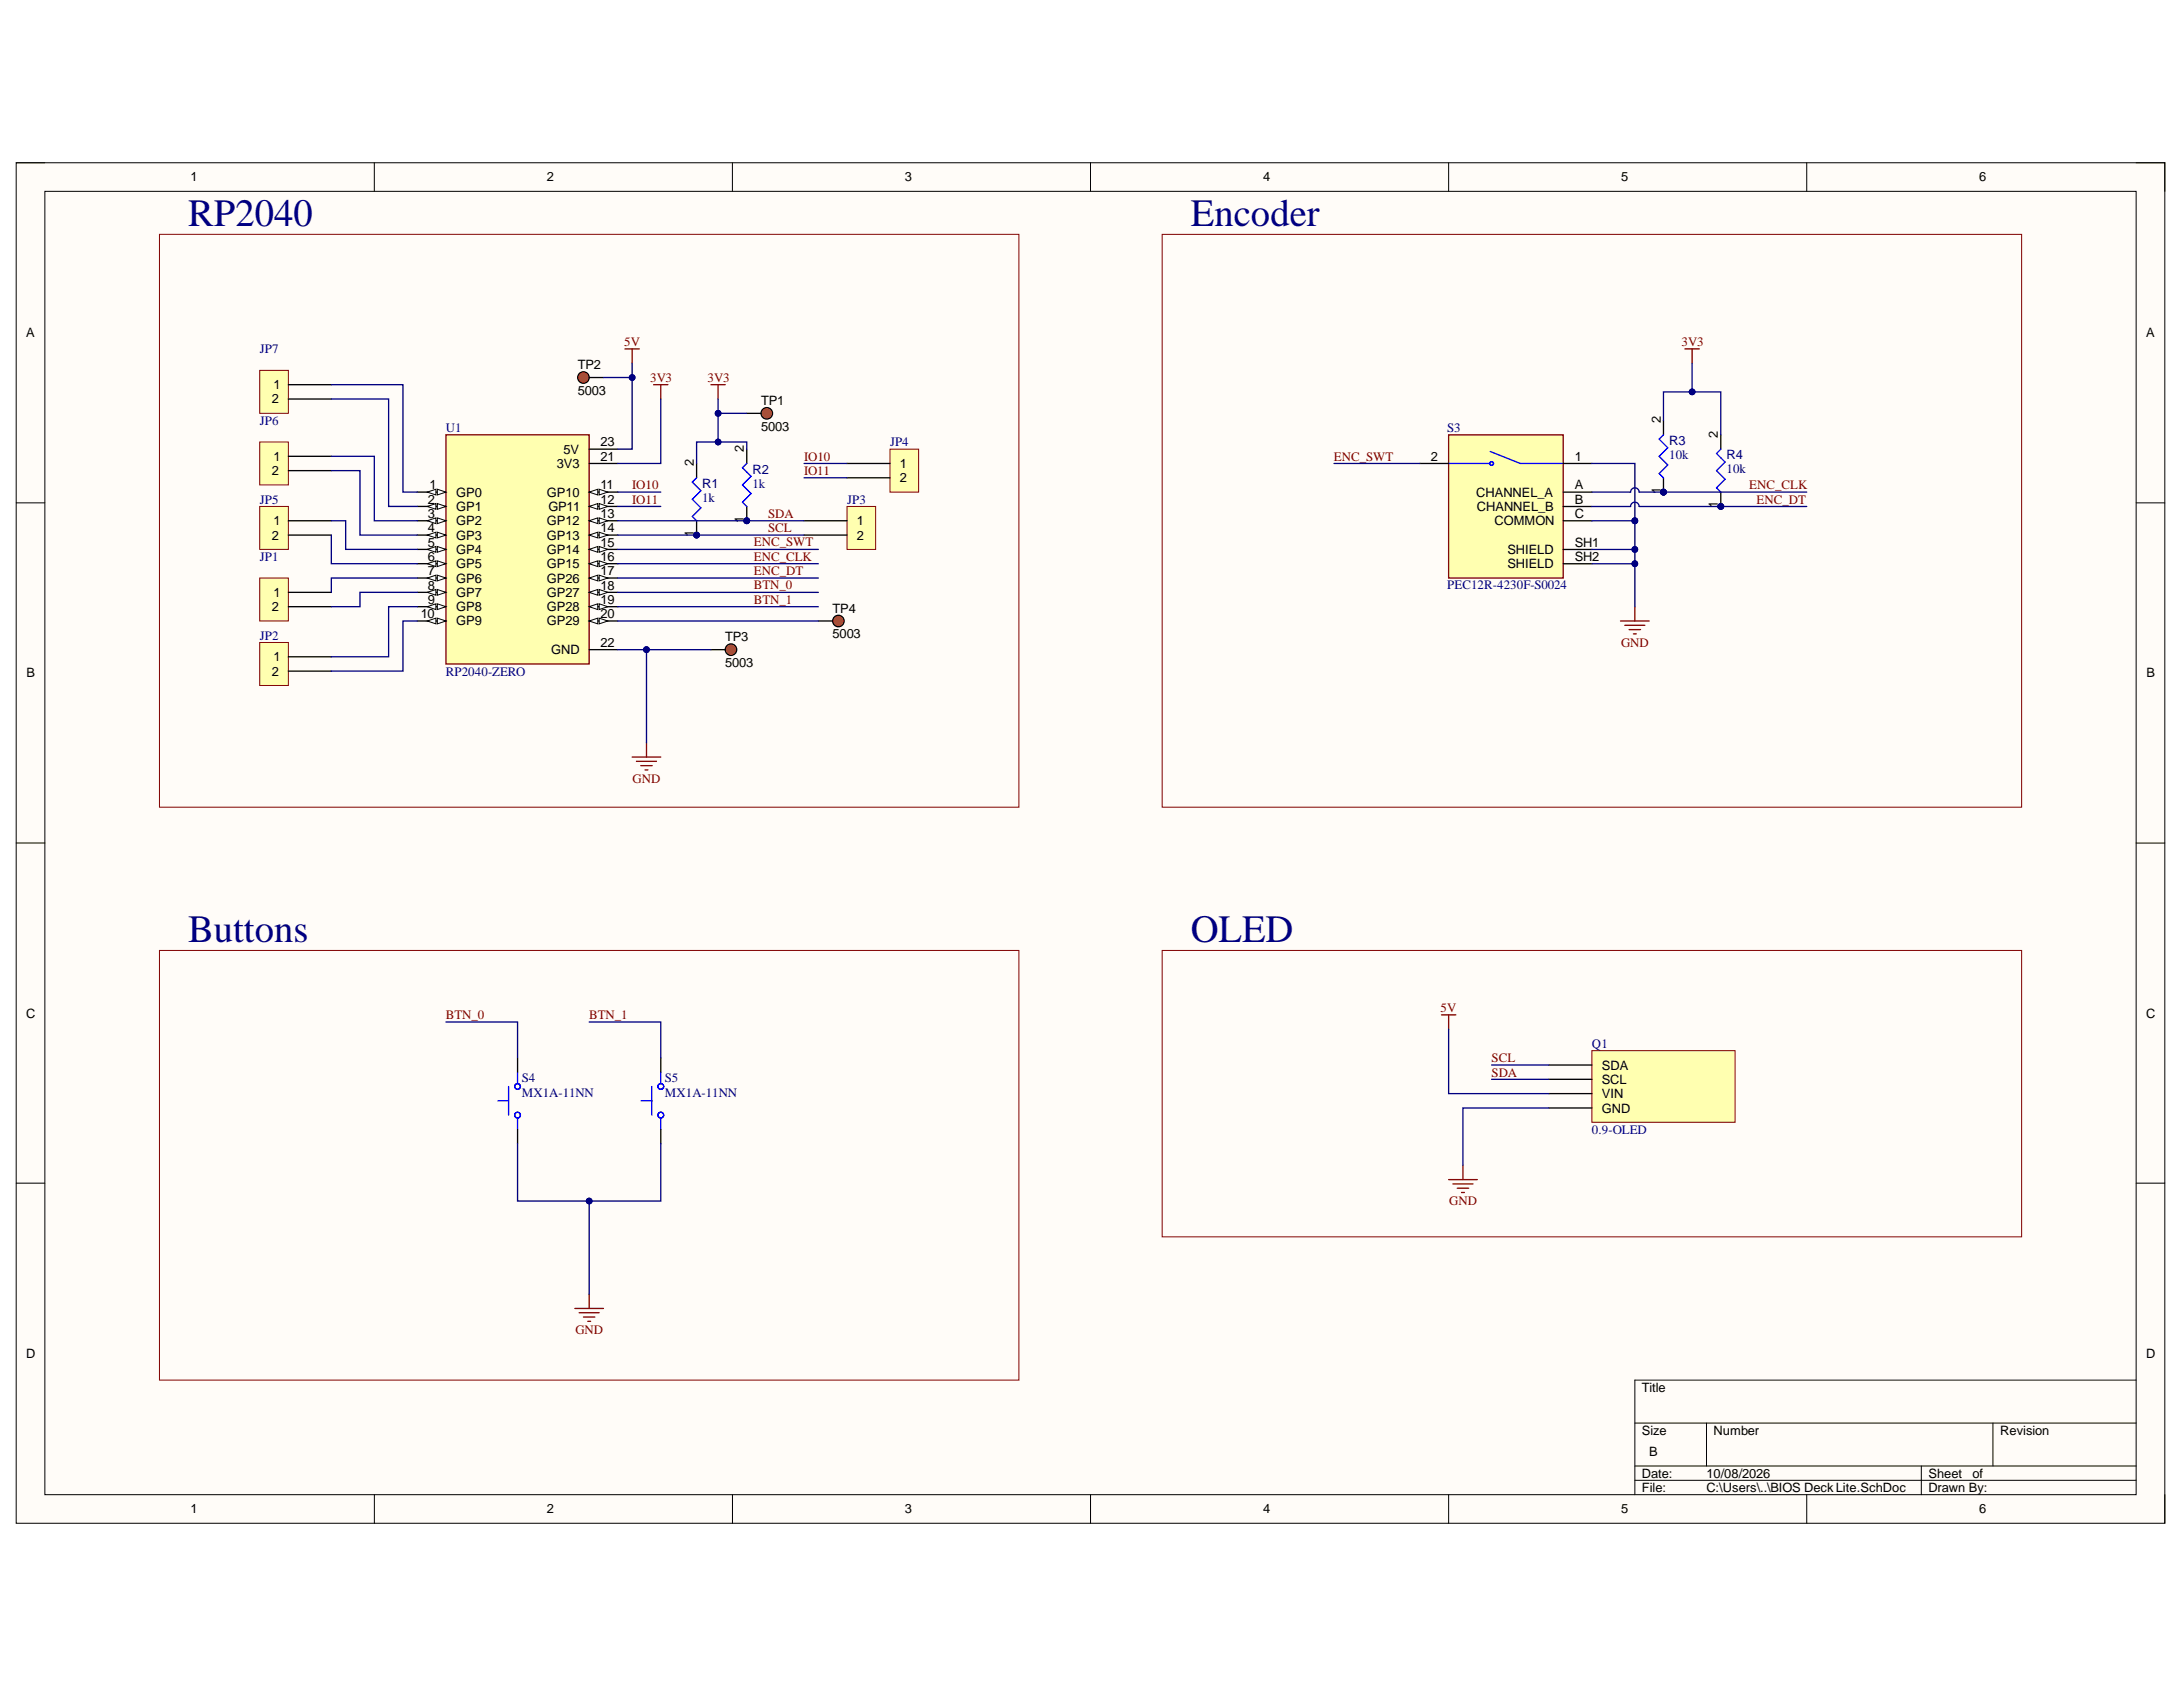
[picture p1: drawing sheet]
<svg xmlns="http://www.w3.org/2000/svg" width="279mm" height="216mm" viewBox="0 0 279 216" stroke-linecap="round" stroke-linejoin="round" font-family="sans-serif">
<defs><g id="words">
<g font-size="4.9" fill="#000080">
<text x="24.1" y="28.9">RP2040</text>
<text x="152.4" y="28.9">Encoder</text>
<text x="24.1" y="120.6">Buttons</text>
<text x="152.4" y="120.6">OLED</text>
</g>
<g font-size="1.6">
<text x="24.4" y="23.2">1</text>
<text x="70" y="23.2">2</text>
<text x="115.8" y="23.2">3</text>
<text x="161.7" y="23.2">4</text>
<text x="207.5" y="23.2">5</text>
<text x="253.3" y="23.2">6</text>
<text x="3.3" y="43.2">A</text>
<text x="73.9" y="47.2">TP2</text>
<text x="274.7" y="43.2">A</text>
<text x="34.8" y="51.6">2</text>
<text x="35" y="49.8">1</text>
<text x="73.9" y="50.5">5003</text>
<text x="97.4" y="51.8">TP1</text>
<text x="35" y="59">1</text>
<text x="71.3" y="59.9">3V3</text>
<text x="72.1" y="58.1">5V</text>
<text x="76.9" y="57.1">23</text>
<text x="76.9" y="59">21</text>
<text x="88.8" y="59.7" transform="rotate(-90 88.8 59.7)">2</text>
<text x="95.2" y="57.8" transform="rotate(-90 95.2 57.8)">2</text>
<text x="97.4" y="55.1">5003</text>
<text x="115.2" y="59.9">1</text>
<text x="183.1" y="59">2</text>
<text x="201.6" y="59">1</text>
<text x="212.6" y="54.2" transform="rotate(-90 212.6 54.2)">2</text>
<text x="219.9" y="56" transform="rotate(-90 219.9 56)">2</text>
<text x="34.8" y="60.8">2</text>
<text x="54.8" y="64.5">2</text>
<text x="55" y="62.6">1</text>
<text x="58.4" y="63.6">GP0</text>
<text x="58.4" y="65.4">GP1</text>
<text x="70" y="63.6">GP10</text>
<text x="70.2" y="65.4">GP11</text>
<text x="76.9" y="62.6">11</text>
<text x="76.9" y="64.5">12</text>
<text x="115.2" y="61.7">2</text>
<text x="189" y="63.6">CHANNEL_A</text>
<text x="189" y="65.4">CHANNEL_B</text>
<text x="201.6" y="62.6">A</text>
<text x="201.6" y="64.5">B</text>
<text x="212.6" y="63.2" transform="rotate(-90 212.6 63.2)">1</text>
<text x="219.9" y="65.1" transform="rotate(-90 219.9 65.1)">1</text>
<text x="34.8" y="69.1">2</text>
<text x="35" y="67.2">1</text>
<text x="54.8" y="66.3">3</text>
<text x="54.8" y="68.1">4</text>
<text x="54.8" y="70">5</text>
<text x="54.8" y="71.8">6</text>
<text x="58.4" y="67.2">GP2</text>
<text x="58.4" y="69.1">GP3</text>
<text x="58.4" y="70.9">GP4</text>
<text x="70" y="67.2">GP12</text>
<text x="70" y="69.1">GP13</text>
<text x="70" y="70.9">GP14</text>
<text x="76.9" y="66.3">13</text>
<text x="76.9" y="68.1">14</text>
<text x="76.9" y="70">15</text>
<text x="76.9" y="71.8">16</text>
<text x="88.8" y="68.7" transform="rotate(-90 88.8 68.7)">1</text>
<text x="95.2" y="66.9" transform="rotate(-90 95.2 66.9)">1</text>
<text x="109.7" y="67.2">1</text>
<text x="109.7" y="69.1">2</text>
<text x="191.3" y="67.2">COMMON</text>
<text x="192.9" y="70.9">SHIELD</text>
<text x="201.6" y="66.3">C</text>
<text x="201.6" y="70">SH1</text>
<text x="201.6" y="71.8">SH2</text>
<text x="35" y="76.4">1</text>
<text x="54.8" y="73.6">7</text>
<text x="54.8" y="75.5">8</text>
<text x="54.8" y="77.3">9</text>
<text x="58.4" y="72.7">GP5</text>
<text x="58.4" y="74.5">GP6</text>
<text x="58.4" y="76.4">GP7</text>
<text x="70" y="72.7">GP15</text>
<text x="70" y="74.5">GP26</text>
<text x="70" y="76.4">GP27</text>
<text x="76.9" y="73.6">17</text>
<text x="76.9" y="75.5">18</text>
<text x="76.9" y="77.3">19</text>
<text x="192.9" y="72.7">SHIELD</text>
<text x="34.8" y="78.2">2</text>
<text x="53.8" y="79.1">10</text>
<text x="58.4" y="78.2">GP8</text>
<text x="58.4" y="80">GP9</text>
<text x="70" y="78.2">GP28</text>
<text x="70" y="80">GP29</text>
<text x="70.6" y="83.7">GND</text>
<text x="76.9" y="79.1">20</text>
<text x="76.9" y="82.8">22</text>
<text x="92.8" y="82.1">TP3</text>
<text x="106.6" y="78.4">TP4</text>
<text x="106.6" y="81.7">5003</text>
<text x="3.4" y="86.7">B</text>
<text x="34.8" y="86.5">2</text>
<text x="35" y="84.6">1</text>
<text x="92.8" y="85.4">5003</text>
<text x="274.7" y="86.7">B</text>
<text x="3.3" y="130.2">C</text>
<text x="274.7" y="130.2">C</text>
<text x="205" y="136.9">SDA</text>
<text x="205" y="140.5">VIN</text>
<text x="205" y="142.4">GND</text>
<text x="205" y="138.7">SCL</text>
<text x="3.3" y="173.8">D</text>
<text x="274.7" y="173.8">D</text>
<text x="210.1" y="178.1">Title</text>
<text x="210.1" y="183.6">Size</text>
<text x="219.3" y="183.6">Number</text>
<text x="256" y="183.6">Revision</text>
<text x="210.1" y="189.1">Date:</text>
<text x="210.1" y="190.9">File:</text>
<text x="211.1" y="186.4">B</text>
<text x="218.4" y="189.1">10/08/2026</text>
<text x="218.4" y="190.9">C:\Users\..\BIOS DeckLite.SchDoc</text>
<text x="246.8" y="189.1">Sheet</text>
<text x="246.8" y="190.9">Drawn By:</text>
<text x="252.4" y="189.1">of</text>
<text x="24.4" y="193.7">1</text>
<text x="70" y="193.7">2</text>
<text x="115.8" y="193.7">3</text>
<text x="161.7" y="193.7">4</text>
<text x="207.5" y="193.7">5</text>
<text x="253.3" y="193.7">6</text>
</g>
<g font-size="1.6" fill="#000080">
<text x="33.2" y="45.2">JP7</text>
<text x="33.2" y="54.4">JP6</text>
<text x="57.1" y="55.3">U1</text>
<text x="113.9" y="57.1">JP4</text>
<text x="185.2" y="55.3">S3</text>
<text x="213.7" y="58.8">10k</text>
<text x="213.7" y="57">R3</text>
<text x="221" y="58.8">R4</text>
<text x="33.2" y="64.4">JP5</text>
<text x="89.9" y="64.3">1k</text>
<text x="89.9" y="62.5">R1</text>
<text x="96.3" y="62.5">1k</text>
<text x="96.3" y="60.6">R2</text>
<text x="108.4" y="64.4">JP3</text>
<text x="221" y="60.6">10k</text>
<text x="33.2" y="71.8">JP1</text>
<text x="185.2" y="75.4">PEC12R-4230F-S0024</text>
<text x="33.2" y="81.9">JP2</text>
<text x="57.1" y="86.5">RP2040-ZERO</text>
<text x="203.8" y="134.1">Q1</text>
<text x="66.8" y="138.5">S4</text>
<text x="66.8" y="140.4">MX1A-11NN</text>
<text x="85.1" y="138.5">S5</text>
<text x="85.1" y="140.4">MX1A-11NN</text>
<text x="203.8" y="145.1">0.9-OLED</text>
</g>
<g font-size="1.6" fill="#800000">
<text x="79.9" y="44.3">5V</text>
<text x="215.2" y="44.3">3V3</text>
<text x="83.2" y="48.9">3V3</text>
<text x="90.6" y="48.9">3V3</text>
<text x="102.9" y="58.9">IO10</text>
<text x="170.7" y="58.9">ENC_SWT</text>
<text x="80.9" y="62.6">IO10</text>
<text x="80.9" y="64.4">IO11</text>
<text x="102.9" y="60.8">IO11</text>
<text x="223.9" y="62.6">ENC_CLK</text>
<text x="224.8" y="64.4">ENC_DT</text>
<text x="96.5" y="69.9">ENC_SWT</text>
<text x="96.5" y="71.8">ENC_CLK</text>
<text x="98.3" y="66.3">SDA</text>
<text x="98.3" y="68.1">SCL</text>
<text x="96.5" y="73.6">ENC_DT</text>
<text x="96.5" y="75.4">BTN_0</text>
<text x="96.5" y="77.3">BTN_1</text>
<text x="207.5" y="82.8">GND</text>
<text x="81" y="100.2">GND</text>
<text x="57.1" y="130.5">BTN_0</text>
<text x="75.4" y="130.5">BTN_1</text>
<text x="184.4" y="129.5">5V</text>
<text x="190.9" y="137.8">SDA</text>
<text x="190.9" y="136">SCL</text>
<text x="185.5" y="154.3">GND</text>
<text x="73.6" y="170.8">GND</text>
</g>
</g></defs>
<path d="M2.1 20.8h275v174.1h-275z" fill-rule="evenodd" fill="#fffcf8"/>
<path d="M2.1 20.8h275v174.1h-275z" fill="none" stroke="#000" stroke-width=".13"/>
<path d="M5.7 24.5h267.7v166.8h-267.7z" fill-rule="evenodd" fill="#fffcf8"/>
<g fill="none" stroke="#000" stroke-width=".13">
<path d="M2.1 20.8h3.6M5.7 24.5h267.7v166.8h-267.7zM47.9 20.8v3.7M93.7 20.8v3.7M139.6 20.8v3.7M185.4 20.8v3.7M231.2 20.8v3.7M273.4 20.8h3.7v3.7M2.1 64.4h3.6M273.4 64.4h3.7M2.1 107.9h3.6M273.4 107.9h3.7"/>
<path d="M2.1 151.4h3.6M273.4 151.4h3.7M273.4 176.6h-64.2v14.7M47.9 191.3v3.6M93.7 191.3v3.6M139.6 191.3v3.6M185.4 191.3v3.6M209.2 182.1h64.2M209.2 187.6h64.2M209.2 189.4h64.2M218.4 182.1v5.5M231.2 191.3v3.6"/>
<path d="M245.9 187.6v3.7M255.1 182.1v5.5M277.1 191.3v3.6"/>
</g>
<path d="M20.4 30h110v73.3h-110zM20.4 121.6h110v55h-110z" fill="none" stroke="#800000" stroke-width=".13"/>
<path d="M91 49.2h1.8M91.9 49.2v1.9M80.9 96.9h3.7M81.5 97.4h2.5M82 98h1.5M82.6 98.5h.3M82.7 95.1v1.8M73.6 167.5h3.6M74.1 168h2.6M74.7 168.6h1.4M75.2 169.1h.4M75.4 165.6v1.9" fill="none" stroke="#800000" stroke-width=".17"/>
<g fill="none" stroke="#00f" stroke-width=".17">
<path d="M65.1 139v3.7M66.2 137.2v1.5M83.4 139v3.7M84.6 137.2v1.5M63.7 140.9h1.4M66.2 143.1v1.4M82.1 140.9h1.3M84.6 143.1v1.4"/>
<circle cx="66.2" cy="139" r=".36"/>
<circle cx="84.6" cy="139" r=".37"/>
<circle cx="66.2" cy="142.7" r=".37"/>
<circle cx="84.6" cy="142.7" r=".37"/>
</g>
<path d="M66.2 135.4v1.8M84.6 135.4v1.8M66.2 144.5v1.9M84.6 144.5v1.9" fill="none" stroke="#000" stroke-width=".17"/>
<path d="M185.4 55.7h14.7v18.3h-14.7z" fill-rule="evenodd" fill="#ffffb0"/>
<g fill="none" stroke="#800000" stroke-width=".17">
<path d="M185.4 55.7h14.7v18.3h-14.7zM215.7 44.6h1.8M216.6 44.6v1.9M207.4 79.5h3.7M209.2 77.6v1.9M208 80h2.5M208.5 80.6h1.5M209.1 81.1h.3M184.5 129.9h1.8M185.4 129.9v1.8M185.4 151h3.7M186 151.5h2.5"/>
<path d="M186.5 152.1h1.5M187.1 152.6h.3M187.2 149.1v1.9"/>
</g>
<g fill="none" stroke="#00f" stroke-width=".17">
<path d="M185.4 59.3h5.2M190.7 57.8l3.9 1.5h5.5"/>
<circle cx="190.9" cy="59.3" r=".24"/>
</g>
<path d="M181.7 59.3h3.7M200.1 59.3h3.6M200.1 63h3.6M200.1 64.8h3.6M200.1 66.7h3.6M200.1 70.3h3.6M200.1 72.1h3.6" fill="none" stroke="#000" stroke-width=".17"/>
<path d="M148.7 30h110v73.3h-110zM148.7 121.6h110v36.7h-110z" fill="none" stroke="#800000" stroke-width=".13"/>
<path d="M57.1 55.6h18.3v29.4h-18.3z" fill-rule="evenodd" fill="#ffffb0"/>
<path d="M57.1 55.6h18.3v29.4h-18.3z" fill="none" stroke="#800000" stroke-width=".17"/>
<path d="M53.4 63h3.7" fill="none" stroke="#000" stroke-width=".17"/>
<path d="M56 62.6l1.1 .4-1.1 .3z" fill="#f8fcff"/>
<path d="M56 62.6l1.1 .4-1.1 .3z" fill="none" stroke="#000" stroke-width=".13"/>
<path d="M54.7 63l1.1-.4v.7z" fill="#f8fcff"/>
<path d="M54.7 63l1.1-.4v.7z" fill="none" stroke="#000" stroke-width=".13"/>
<path d="M53.4 64.8h3.7" fill="none" stroke="#000" stroke-width=".17"/>
<path d="M56 64.4l1.1 .4-1.1 .4z" fill="#f8fcff"/>
<path d="M56 64.4l1.1 .4-1.1 .4z" fill="none" stroke="#000" stroke-width=".13"/>
<path d="M54.7 64.8l1.1-.4v.8z" fill="#f8fcff"/>
<path d="M54.7 64.8l1.1-.4v.8z" fill="none" stroke="#000" stroke-width=".13"/>
<path d="M53.4 66.6h3.7" fill="none" stroke="#000" stroke-width=".17"/>
<path d="M56 66.3l1.1 .3-1.1 .4z" fill="#f8fcff"/>
<path d="M56 66.3l1.1 .3-1.1 .4z" fill="none" stroke="#000" stroke-width=".13"/>
<path d="M54.7 66.6l1.1-.3v.7z" fill="#f8fcff"/>
<path d="M54.7 66.6l1.1-.3v.7z" fill="none" stroke="#000" stroke-width=".13"/>
<path d="M53.4 68.5h3.7" fill="none" stroke="#000" stroke-width=".17"/>
<path d="M56 68.1l1.1 .4-1.1 .3z" fill="#f8fcff"/>
<path d="M56 68.1l1.1 .4-1.1 .3z" fill="none" stroke="#000" stroke-width=".13"/>
<path d="M54.7 68.5l1.1-.4v.7z" fill="#f8fcff"/>
<path d="M54.7 68.5l1.1-.4v.7z" fill="none" stroke="#000" stroke-width=".13"/>
<path d="M53.4 70.3h3.7" fill="none" stroke="#000" stroke-width=".17"/>
<path d="M56 69.9l1.1 .4-1.1 .4z" fill="#f8fcff"/>
<path d="M56 69.9l1.1 .4-1.1 .4z" fill="none" stroke="#000" stroke-width=".13"/>
<path d="M54.7 70.3l1.1-.4v.8z" fill="#f8fcff"/>
<path d="M54.7 70.3l1.1-.4v.8z" fill="none" stroke="#000" stroke-width=".13"/>
<path d="M53.4 72.1h3.7" fill="none" stroke="#000" stroke-width=".17"/>
<path d="M56 71.8l1.1 .3-1.1 .4z" fill="#f8fcff"/>
<path d="M56 71.8l1.1 .3-1.1 .4z" fill="none" stroke="#000" stroke-width=".13"/>
<path d="M54.7 72.1l1.1-.3v.7z" fill="#f8fcff"/>
<path d="M54.7 72.1l1.1-.3v.7z" fill="none" stroke="#000" stroke-width=".13"/>
<path d="M53.4 74h3.7" fill="none" stroke="#000" stroke-width=".17"/>
<path d="M56 73.6l1.1 .4-1.1 .3z" fill="#f8fcff"/>
<path d="M56 73.6l1.1 .4-1.1 .3z" fill="none" stroke="#000" stroke-width=".13"/>
<path d="M54.7 74l1.1-.4v.7z" fill="#f8fcff"/>
<path d="M54.7 74l1.1-.4v.7z" fill="none" stroke="#000" stroke-width=".13"/>
<path d="M53.4 75.8h3.7" fill="none" stroke="#000" stroke-width=".17"/>
<path d="M56 75.4l1.1 .4-1.1 .4z" fill="#f8fcff"/>
<path d="M56 75.4l1.1 .4-1.1 .4z" fill="none" stroke="#000" stroke-width=".13"/>
<path d="M54.7 75.8l1.1-.4v.8z" fill="#f8fcff"/>
<path d="M54.7 75.8l1.1-.4v.8z" fill="none" stroke="#000" stroke-width=".13"/>
<path d="M53.4 77.6h3.7" fill="none" stroke="#000" stroke-width=".17"/>
<path d="M56 77.3l1.1 .3-1.1 .4z" fill="#f8fcff"/>
<path d="M56 77.3l1.1 .3-1.1 .4z" fill="none" stroke="#000" stroke-width=".13"/>
<path d="M54.7 77.6l1.1-.3v.7z" fill="#f8fcff"/>
<path d="M54.7 77.6l1.1-.3v.7z" fill="none" stroke="#000" stroke-width=".13"/>
<path d="M53.4 79.5h3.7" fill="none" stroke="#000" stroke-width=".17"/>
<path d="M56 79.1l1.1 .4-1.1 .3z" fill="#f8fcff"/>
<path d="M56 79.1l1.1 .4-1.1 .3z" fill="none" stroke="#000" stroke-width=".13"/>
<path d="M54.7 79.5l1.1-.4v.7z" fill="#f8fcff"/>
<path d="M54.7 79.5l1.1-.4v.7z" fill="none" stroke="#000" stroke-width=".13"/>
<path d="M75.4 57.5h3.7M75.4 59.3h3.7M75.4 63h3.7" fill="none" stroke="#000" stroke-width=".17"/>
<path d="M75.4 63l1.1-.4v.7z" fill="#f8fcff"/>
<path d="M75.4 63l1.1-.4v.7z" fill="none" stroke="#000" stroke-width=".13"/>
<path d="M76.7 62.6l1.1 .4-1.1 .3z" fill="#f8fcff"/>
<path d="M76.7 62.6l1.1 .4-1.1 .3z" fill="none" stroke="#000" stroke-width=".13"/>
<path d="M75.4 64.8h3.7" fill="none" stroke="#000" stroke-width=".17"/>
<path d="M75.4 64.8l1.1-.4v.8z" fill="#f8fcff"/>
<path d="M75.4 64.8l1.1-.4v.8z" fill="none" stroke="#000" stroke-width=".13"/>
<path d="M76.7 64.4l1.1 .4-1.1 .4z" fill="#f8fcff"/>
<path d="M76.7 64.4l1.1 .4-1.1 .4z" fill="none" stroke="#000" stroke-width=".13"/>
<path d="M75.4 66.6h3.7" fill="none" stroke="#000" stroke-width=".17"/>
<path d="M75.4 66.6l1.1-.3v.7z" fill="#f8fcff"/>
<path d="M75.4 66.6l1.1-.3v.7z" fill="none" stroke="#000" stroke-width=".13"/>
<path d="M76.7 66.3l1.1 .3-1.1 .4z" fill="#f8fcff"/>
<path d="M76.7 66.3l1.1 .3-1.1 .4z" fill="none" stroke="#000" stroke-width=".13"/>
<path d="M75.4 68.5h3.7" fill="none" stroke="#000" stroke-width=".17"/>
<path d="M75.4 68.5l1.1-.4v.7z" fill="#f8fcff"/>
<path d="M75.4 68.5l1.1-.4v.7z" fill="none" stroke="#000" stroke-width=".13"/>
<path d="M76.7 68.1l1.1 .4-1.1 .3z" fill="#f8fcff"/>
<path d="M76.7 68.1l1.1 .4-1.1 .3z" fill="none" stroke="#000" stroke-width=".13"/>
<path d="M75.4 70.3h3.7" fill="none" stroke="#000" stroke-width=".17"/>
<path d="M75.4 70.3l1.1-.4v.8z" fill="#f8fcff"/>
<path d="M75.4 70.3l1.1-.4v.8z" fill="none" stroke="#000" stroke-width=".13"/>
<path d="M76.7 69.9l1.1 .4-1.1 .4z" fill="#f8fcff"/>
<path d="M76.7 69.9l1.1 .4-1.1 .4z" fill="none" stroke="#000" stroke-width=".13"/>
<path d="M75.4 72.1h3.7" fill="none" stroke="#000" stroke-width=".17"/>
<path d="M75.4 72.1l1.1-.3v.7z" fill="#f8fcff"/>
<path d="M75.4 72.1l1.1-.3v.7z" fill="none" stroke="#000" stroke-width=".13"/>
<path d="M76.7 71.8l1.1 .3-1.1 .4z" fill="#f8fcff"/>
<path d="M76.7 71.8l1.1 .3-1.1 .4z" fill="none" stroke="#000" stroke-width=".13"/>
<path d="M75.4 74h3.7" fill="none" stroke="#000" stroke-width=".17"/>
<path d="M75.4 74l1.1-.4v.7z" fill="#f8fcff"/>
<path d="M75.4 74l1.1-.4v.7z" fill="none" stroke="#000" stroke-width=".13"/>
<path d="M76.7 73.6l1.1 .4-1.1 .3z" fill="#f8fcff"/>
<path d="M76.7 73.6l1.1 .4-1.1 .3z" fill="none" stroke="#000" stroke-width=".13"/>
<path d="M75.4 75.8h3.7" fill="none" stroke="#000" stroke-width=".17"/>
<path d="M75.4 75.8l1.1-.4v.8z" fill="#f8fcff"/>
<path d="M75.4 75.8l1.1-.4v.8z" fill="none" stroke="#000" stroke-width=".13"/>
<path d="M76.7 75.4l1.1 .4-1.1 .4z" fill="#f8fcff"/>
<path d="M76.7 75.4l1.1 .4-1.1 .4z" fill="none" stroke="#000" stroke-width=".13"/>
<path d="M75.4 77.6h3.7" fill="none" stroke="#000" stroke-width=".17"/>
<path d="M75.4 77.6l1.1-.3v.7z" fill="#f8fcff"/>
<path d="M75.4 77.6l1.1-.3v.7z" fill="none" stroke="#000" stroke-width=".13"/>
<path d="M76.7 77.3l1.1 .3-1.1 .4z" fill="#f8fcff"/>
<path d="M76.7 77.3l1.1 .3-1.1 .4z" fill="none" stroke="#000" stroke-width=".13"/>
<path d="M75.4 79.5h3.7" fill="none" stroke="#000" stroke-width=".17"/>
<path d="M75.4 79.5l1.1-.4v.7z" fill="#f8fcff"/>
<path d="M75.4 79.5l1.1-.4v.7z" fill="none" stroke="#000" stroke-width=".13"/>
<path d="M76.7 79.1l1.1 .4-1.1 .3z" fill="#f8fcff"/>
<path d="M76.7 79.1l1.1 .4-1.1 .3z" fill="none" stroke="#000" stroke-width=".13"/>
<path d="M75.4 83.1h3.7" fill="none" stroke="#000" stroke-width=".17"/>
<path d="M80 44.7h1.8M80.9 44.7v1.8M83.7 49.2h1.8M84.6 49.2v1.9" fill="none" stroke="#800000" stroke-width=".17"/>
<path d="M203.7 134.5h18.4v9.1h-18.4z" fill-rule="evenodd" fill="#ffffb0"/>
<path d="M203.7 134.5h18.4v9.1h-18.4z" fill="none" stroke="#800000" stroke-width=".13"/>
<path d="M198.2 140h5.5M198.2 136.3h5.5M198.2 138.1h5.5M198.2 141.8h5.5" fill="none" stroke="#000" stroke-width=".17"/>
<path d="M33.2 74h3.7v5.5h-3.7z" fill-rule="evenodd" fill="#ffffb0"/>
<path d="M33.2 74h3.7v5.5h-3.7z" fill="none" stroke="#800000" stroke-width=".13"/>
<path d="M36.9 75.8h5.5M36.9 77.6h5.5" fill="none" stroke="#000" stroke-width=".17"/>
<path d="M33.2 82.2h3.7v5.5h-3.7z" fill-rule="evenodd" fill="#ffffb0"/>
<path d="M33.2 82.2h3.7v5.5h-3.7z" fill="none" stroke="#800000" stroke-width=".13"/>
<path d="M36.9 84.1h5.5M36.9 85.9h5.5" fill="none" stroke="#000" stroke-width=".17"/>
<path d="M108.4 64.8h3.7v5.5h-3.7z" fill-rule="evenodd" fill="#ffffb0"/>
<path d="M108.4 64.8h3.7v5.5h-3.7z" fill="none" stroke="#800000" stroke-width=".13"/>
<path d="M102.9 66.6h5.5M102.9 68.5h5.5" fill="none" stroke="#000" stroke-width=".17"/>
<path d="M113.9 57.5h3.7v5.5h-3.7z" fill-rule="evenodd" fill="#ffffb0"/>
<path d="M113.9 57.5h3.7v5.5h-3.7z" fill="none" stroke="#800000" stroke-width=".13"/>
<path d="M108.4 59.3h5.5M108.4 61.1h5.5" fill="none" stroke="#000" stroke-width=".17"/>
<circle cx="98.1" cy="52.9" r=".73" fill="#fd8300"/>
<g fill="none" stroke="#000" stroke-width=".17">
<path d="M95.6 52.9h1.8"/>
<circle cx="98.1" cy="52.9" r=".73"/>
</g>
<circle cx="74.7" cy="48.3" r=".73" fill="#fd8300"/>
<g fill="none" stroke="#000" stroke-width=".17">
<path d="M75.4 48.3h1.8"/>
<circle cx="74.7" cy="48.3" r=".73"/>
</g>
<circle cx="212.9" cy="63" r=".37" fill="#000080"/>
<circle cx="212.9" cy="63" r=".37" fill="none" stroke="#000080" stroke-width=".13"/>
<path d="M212.9 53.8v1.9M212.9 61.2v1.8" fill="none" stroke="#000" stroke-width=".17"/>
<circle cx="212.9" cy="63" r=".37" fill="#000080"/>
<circle cx="212.9" cy="63" r=".37" fill="none" stroke="#000080" stroke-width=".13"/>
<path d="M212.9 55.7l-.5 .5 1.1 1.1-1.1 1.1 1.1 1.1-1.1 1.1 .5 .6" fill="none" stroke="#00f" stroke-width=".17"/>
<circle cx="220.2" cy="64.8" r=".37" fill="#000080"/>
<circle cx="220.2" cy="64.8" r=".37" fill="none" stroke="#000080" stroke-width=".13"/>
<path d="M220.2 55.7v1.8M220.2 63v1.8" fill="none" stroke="#000" stroke-width=".17"/>
<circle cx="220.2" cy="64.8" r=".37" fill="#000080"/>
<circle cx="220.2" cy="64.8" r=".37" fill="none" stroke="#000080" stroke-width=".13"/>
<path d="M220.2 57.5l-.5 .5 1.1 1.1-1.1 1.1 1.1 1.1-1.1 1.1 .5 .6" fill="none" stroke="#00f" stroke-width=".17"/>
<circle cx="89.2" cy="68.5" r=".36" fill="#000080"/>
<circle cx="89.2" cy="68.5" r=".36" fill="none" stroke="#000080" stroke-width=".13"/>
<path d="M89.2 59.3v1.8M89.2 66.6v1.9" fill="none" stroke="#000" stroke-width=".17"/>
<circle cx="89.2" cy="68.5" r=".36" fill="#000080"/>
<circle cx="89.2" cy="68.5" r=".36" fill="none" stroke="#000080" stroke-width=".13"/>
<path d="M89.2 61.1l-.6 .6 1.1 1.1-1.1 1.1 1.1 1.1-1.1 1.1 .6 .5" fill="none" stroke="#00f" stroke-width=".17"/>
<circle cx="95.6" cy="66.6" r=".37" fill="#000080"/>
<circle cx="95.6" cy="66.6" r=".37" fill="none" stroke="#000080" stroke-width=".13"/>
<path d="M95.6 57.5v1.8M95.6 64.8v1.8" fill="none" stroke="#000" stroke-width=".17"/>
<circle cx="95.6" cy="66.6" r=".37" fill="#000080"/>
<circle cx="95.6" cy="66.6" r=".37" fill="none" stroke="#000080" stroke-width=".13"/>
<path d="M95.6 59.3l-.6 .6 1.1 1.1-1.1 1.1 1.1 1.1-1.1 1.1 .6 .5" fill="none" stroke="#00f" stroke-width=".17"/>
<circle cx="93.6" cy="83.1" r=".73" fill="#fd8300"/>
<g fill="none" stroke="#000" stroke-width=".17">
<path d="M91 83.1h1.8"/>
<circle cx="93.6" cy="83.1" r=".73"/>
</g>
<path d="M33.2 56.6h3.7v5.5h-3.7z" fill-rule="evenodd" fill="#ffffb0"/>
<path d="M33.2 56.6h3.7v5.5h-3.7z" fill="none" stroke="#800000" stroke-width=".13"/>
<path d="M36.9 58.4h5.5M36.9 60.2h5.5" fill="none" stroke="#000" stroke-width=".17"/>
<path d="M33.2 64.8h3.7v5.5h-3.7z" fill-rule="evenodd" fill="#ffffb0"/>
<path d="M33.2 64.8h3.7v5.5h-3.7z" fill="none" stroke="#800000" stroke-width=".13"/>
<path d="M36.9 66.6h5.5M36.9 68.5h5.5" fill="none" stroke="#000" stroke-width=".17"/>
<path d="M33.2 47.4h3.7v5.5h-3.7z" fill-rule="evenodd" fill="#ffffb0"/>
<path d="M33.2 47.4h3.7v5.5h-3.7z" fill="none" stroke="#800000" stroke-width=".13"/>
<path d="M36.9 49.2h5.5M36.9 51.1h5.5" fill="none" stroke="#000" stroke-width=".17"/>
<circle cx="107.3" cy="79.5" r=".73" fill="#fd8300"/>
<g fill="none" stroke="#000" stroke-width=".17">
<path d="M104.7 79.5h1.9"/>
<circle cx="107.3" cy="79.5" r=".73"/>
</g>
<path d="M79.1 83.1h3.6v12" fill="none" stroke="#000080" stroke-width=".17"/>
<circle cx="82.7" cy="83.1" r=".37" fill="#000080"/>
<circle cx="82.7" cy="83.1" r=".37" fill="none" stroke="#000080" stroke-width=".13"/>
<path d="M79.1 66.6h23.8" fill="none" stroke="#000080" stroke-width=".17"/>
<circle cx="95.6" cy="66.6" r=".37" fill="#000080"/>
<circle cx="95.6" cy="66.6" r=".37" fill="none" stroke="#000080" stroke-width=".13"/>
<path d="M79.1 68.5h23.8" fill="none" stroke="#000080" stroke-width=".17"/>
<circle cx="89.2" cy="68.5" r=".36" fill="#000080"/>
<circle cx="89.2" cy="68.5" r=".36" fill="none" stroke="#000080" stroke-width=".13"/>
<path d="M203.7 66.7h5.5M57.1 130.8h9.1v4.6M75.4 130.8h9.2v4.6" fill="none" stroke="#000080" stroke-width=".17"/>
<circle cx="209.2" cy="66.7" r=".37" fill="#000080"/>
<circle cx="209.2" cy="66.7" r=".37" fill="none" stroke="#000080" stroke-width=".13"/>
<path d="M209.2 66.7v3.6" fill="none" stroke="#000080" stroke-width=".17"/>
<circle cx="209.2" cy="66.7" r=".37" fill="#000080"/>
<circle cx="209.2" cy="66.7" r=".37" fill="none" stroke="#000080" stroke-width=".13"/>
<circle cx="209.2" cy="70.3" r=".37" fill="#000080"/>
<circle cx="209.2" cy="70.3" r=".37" fill="none" stroke="#000080" stroke-width=".13"/>
<path d="M203.7 59.3h5.5v7.4" fill="none" stroke="#000080" stroke-width=".17"/>
<circle cx="209.2" cy="66.7" r=".37" fill="#000080"/>
<circle cx="209.2" cy="66.7" r=".37" fill="none" stroke="#000080" stroke-width=".13"/>
<path d="M212.9 53.8v-3.6h7.3v5.5" fill="none" stroke="#000080" stroke-width=".17"/>
<circle cx="216.6" cy="50.2" r=".37" fill="#000080"/>
<circle cx="216.6" cy="50.2" r=".37" fill="none" stroke="#000080" stroke-width=".13"/>
<path d="M216.6 46.5v3.7" fill="none" stroke="#000080" stroke-width=".17"/>
<circle cx="216.6" cy="50.2" r=".37" fill="#000080"/>
<circle cx="216.6" cy="50.2" r=".37" fill="none" stroke="#000080" stroke-width=".13"/>
<path d="M170.7 59.3h11M203.7 63h5a.55 .55 0 0 1 .5-.6 .55 .55 0 0 1 .6 .6h3.1" fill="none" stroke="#000080" stroke-width=".17"/>
<circle cx="212.9" cy="63" r=".37" fill="#000080"/>
<circle cx="212.9" cy="63" r=".37" fill="none" stroke="#000080" stroke-width=".13"/>
<path d="M212.9 63h18.3" fill="none" stroke="#000080" stroke-width=".17"/>
<circle cx="212.9" cy="63" r=".37" fill="#000080"/>
<circle cx="212.9" cy="63" r=".37" fill="none" stroke="#000080" stroke-width=".13"/>
<path d="M203.7 64.8h5a.55 .55 0 0 1 .5-.5 .55 .55 0 0 1 .6 .5h21.4M185.4 131.7v8.3h12.8M190.9 138.1h7.3M190.9 136.3h7.3M198.2 141.8h-11v7.3" fill="none" stroke="#000080" stroke-width=".17"/>
<circle cx="220.2" cy="64.8" r=".37" fill="#000080"/>
<circle cx="220.2" cy="64.8" r=".37" fill="none" stroke="#000080" stroke-width=".13"/>
<path d="M75.4 153.7v11.9" fill="none" stroke="#000080" stroke-width=".17"/>
<circle cx="75.4" cy="153.7" r=".37" fill="#000080"/>
<circle cx="75.4" cy="153.7" r=".37" fill="none" stroke="#000080" stroke-width=".13"/>
<path d="M66.2 146.4v7.3h18.4v-7.3" fill="none" stroke="#000080" stroke-width=".17"/>
<circle cx="75.4" cy="153.7" r=".37" fill="#000080"/>
<circle cx="75.4" cy="153.7" r=".37" fill="none" stroke="#000080" stroke-width=".13"/>
<path d="M80.9 46.5v11h-1.8M84.6 51.1v8.2h-5.5" fill="none" stroke="#000080" stroke-width=".17"/>
<circle cx="80.9" cy="48.3" r=".37" fill="#000080"/>
<circle cx="80.9" cy="48.3" r=".37" fill="none" stroke="#000080" stroke-width=".13"/>
<path d="M91.9 51.1v5.5h-2.7v2.7M102.9 59.3h5.5M53.4 77.6h-3.7v6.5h-7.3M53.4 75.8h-7.3v1.8h-3.7M53.4 74h-11v1.8M79.1 63h5.5M79.1 64.8h5.5M102.9 61.1h5.5" fill="none" stroke="#000080" stroke-width=".17"/>
<circle cx="91.9" cy="56.6" r=".37" fill="#000080"/>
<circle cx="91.9" cy="56.6" r=".37" fill="none" stroke="#000080" stroke-width=".13"/>
<circle cx="91.9" cy="52.9" r=".37" fill="#000080"/>
<circle cx="91.9" cy="52.9" r=".37" fill="none" stroke="#000080" stroke-width=".13"/>
<path d="M77.2 48.3h3.7" fill="none" stroke="#000080" stroke-width=".17"/>
<circle cx="80.9" cy="48.3" r=".37" fill="#000080"/>
<circle cx="80.9" cy="48.3" r=".37" fill="none" stroke="#000080" stroke-width=".13"/>
<path d="M203.7 70.3h5.5v1.8" fill="none" stroke="#000080" stroke-width=".17"/>
<circle cx="209.2" cy="72.1" r=".37" fill="#000080"/>
<circle cx="209.2" cy="72.1" r=".37" fill="none" stroke="#000080" stroke-width=".13"/>
<circle cx="209.2" cy="70.3" r=".37" fill="#000080"/>
<circle cx="209.2" cy="70.3" r=".37" fill="none" stroke="#000080" stroke-width=".13"/>
<path d="M203.7 72.1h5.5v5.5" fill="none" stroke="#000080" stroke-width=".17"/>
<circle cx="209.2" cy="72.1" r=".37" fill="#000080"/>
<circle cx="209.2" cy="72.1" r=".37" fill="none" stroke="#000080" stroke-width=".13"/>
<path d="M91.9 56.6h3.7v.9" fill="none" stroke="#000080" stroke-width=".17"/>
<circle cx="91.9" cy="56.6" r=".37" fill="#000080"/>
<circle cx="91.9" cy="56.6" r=".37" fill="none" stroke="#000080" stroke-width=".13"/>
<path d="M91.9 52.9h3.7" fill="none" stroke="#000080" stroke-width=".17"/>
<circle cx="91.9" cy="52.9" r=".37" fill="#000080"/>
<circle cx="91.9" cy="52.9" r=".37" fill="none" stroke="#000080" stroke-width=".13"/>
<path d="M53.4 79.5h-1.8v6.4h-9.2M79.1 77.6h25.6M79.1 75.8h25.6M79.1 74h25.6M79.1 72.1h25.6M79.1 70.3h25.6M82.7 83.1h8.3" fill="none" stroke="#000080" stroke-width=".17"/>
<circle cx="82.7" cy="83.1" r=".37" fill="#000080"/>
<circle cx="82.7" cy="83.1" r=".37" fill="none" stroke="#000080" stroke-width=".13"/>
<path d="M42.4 58.4h5.5v8.2h5.5M42.4 51.1h7.3v13.7h3.7M42.4 49.2h9.2v13.8h1.8M42.4 68.5v3.6h11M42.4 66.6h1.8v3.7h9.2M42.4 60.2h3.7v8.3h7.3M79.1 79.5h25.6" fill="none" stroke="#000080" stroke-width=".17"/>
<use href="#words"/>
</svg>
